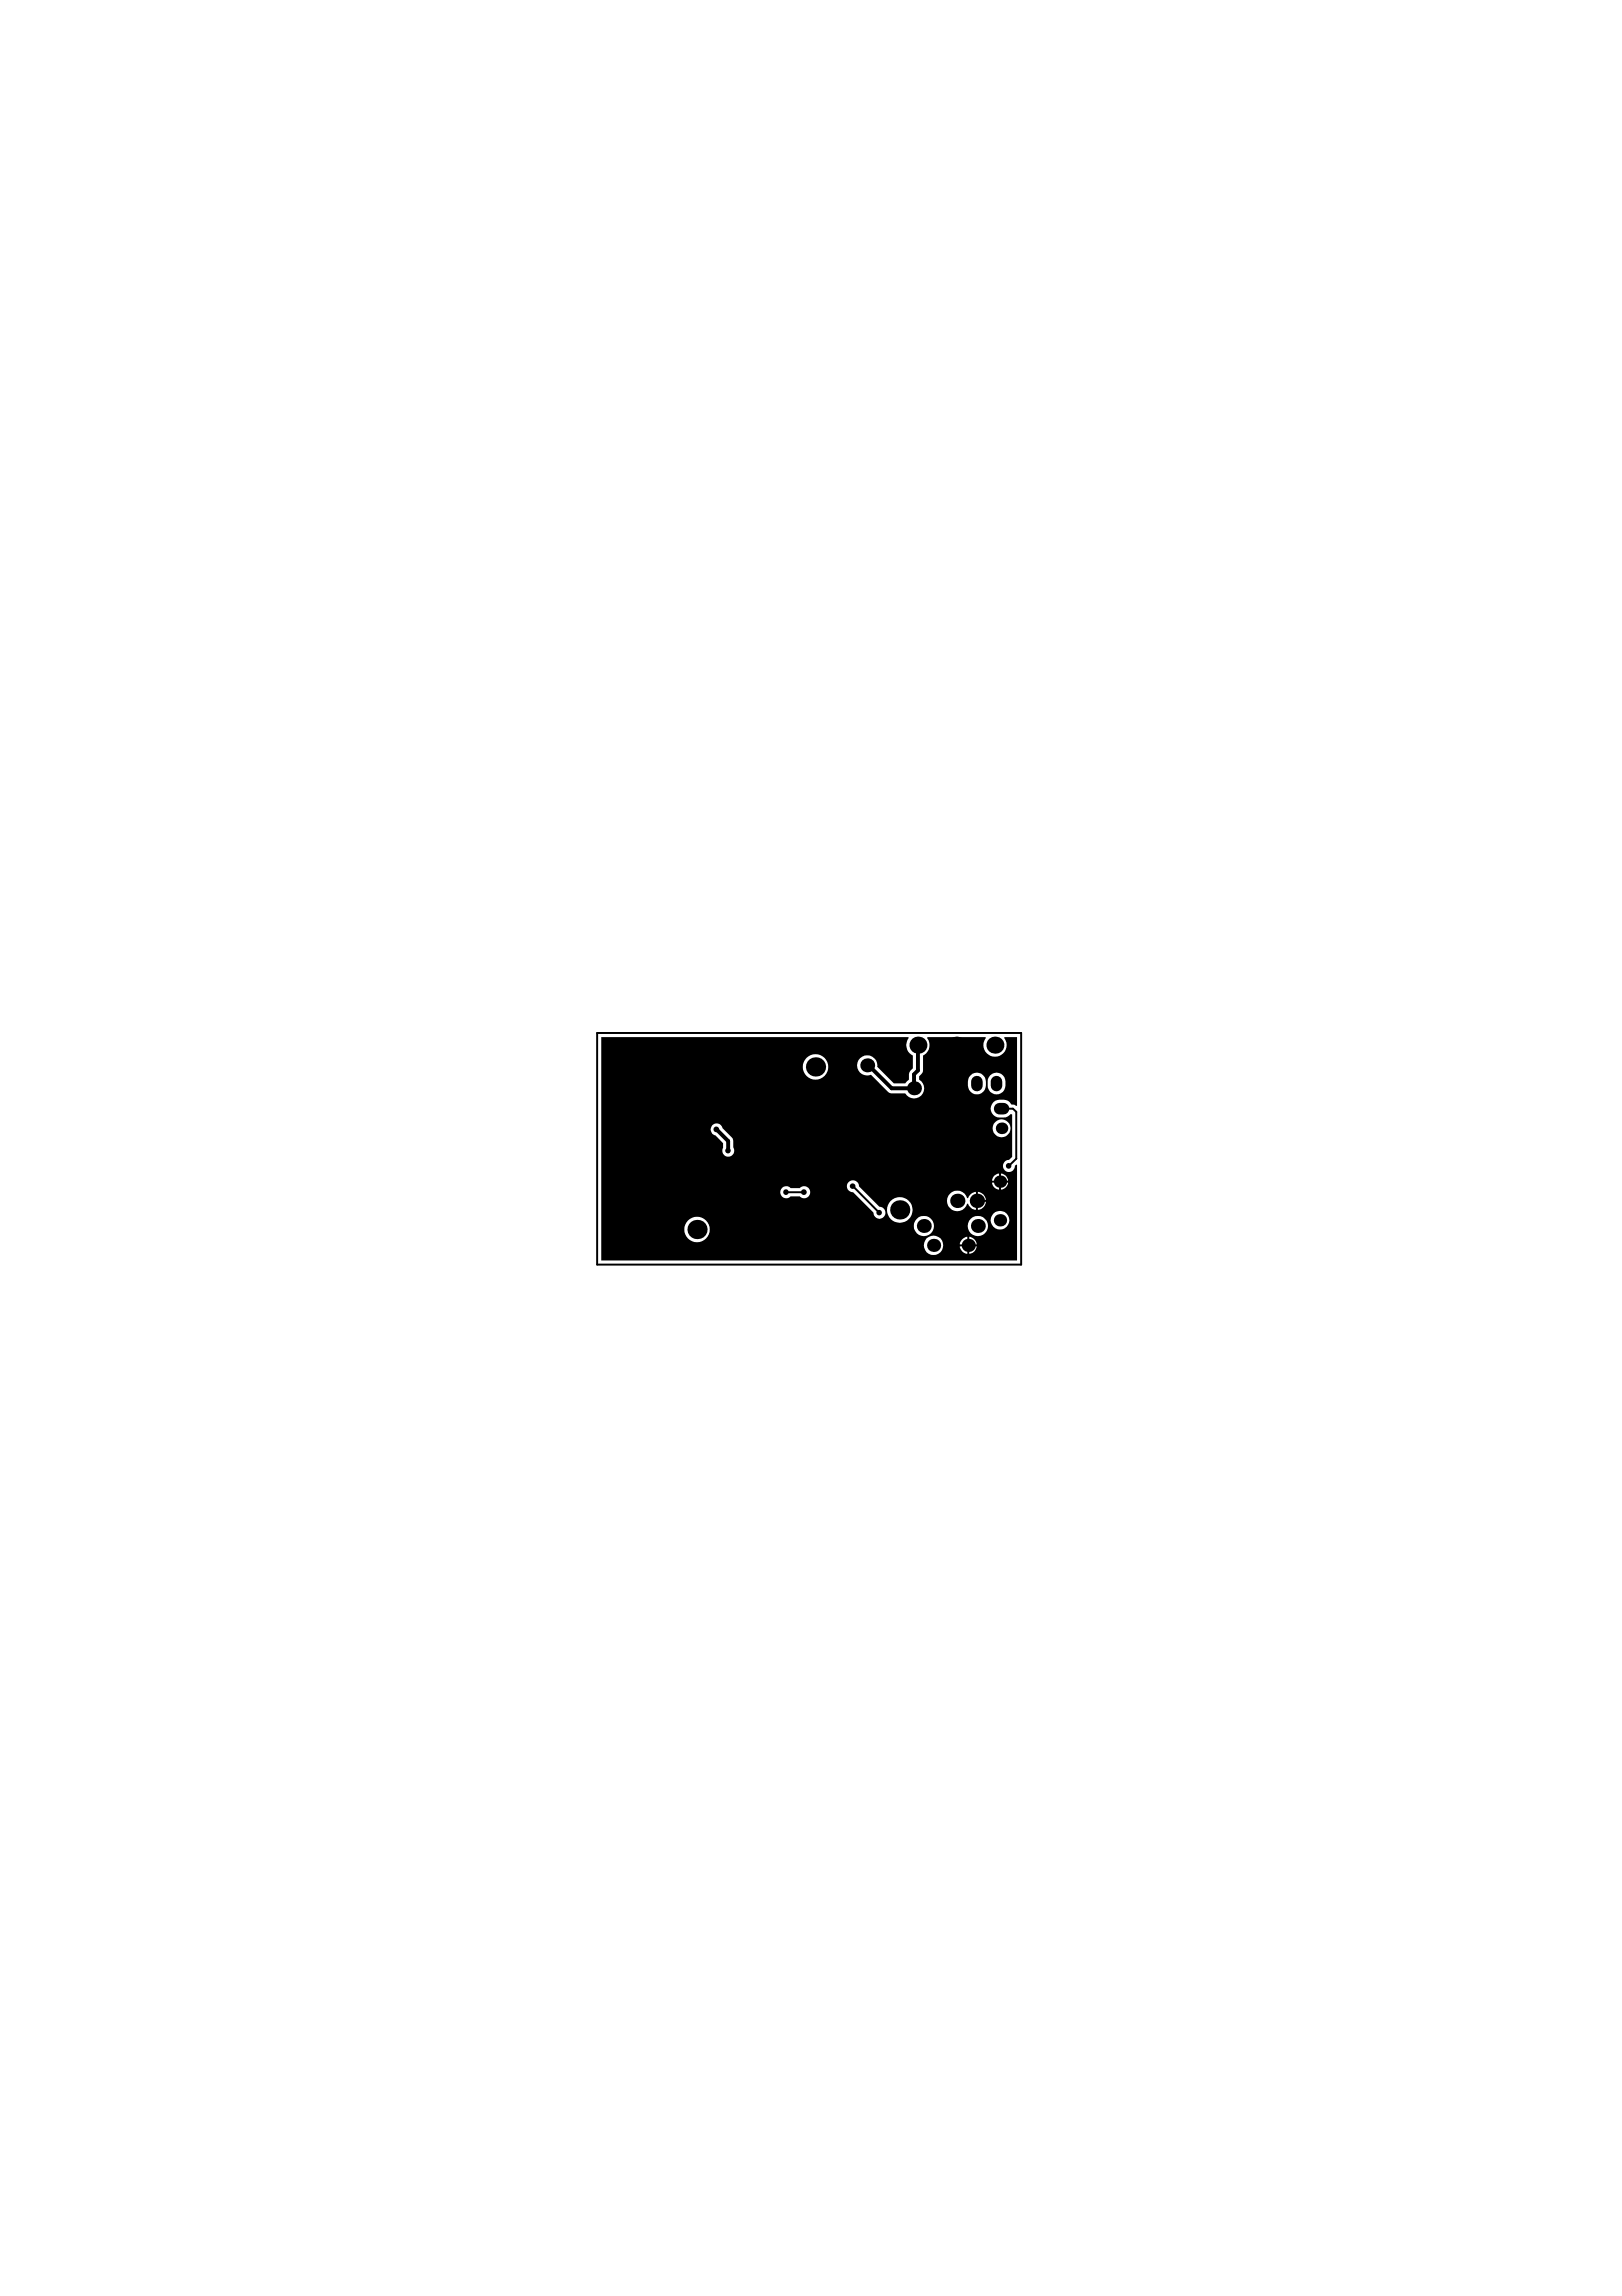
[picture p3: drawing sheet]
<svg xmlns="http://www.w3.org/2000/svg" width="210mm" height="297mm" viewBox="0 0 210 297" stroke-linecap="round" stroke-linejoin="round" font-family="sans-serif">
<path d="M77.3 133.6h54.8v30h-54.8zM101.8 154.2h2.3M110.4 153.5l3.4 3.4M129.6 143.4h1.5l.4 .4v6.1l-.9 .9" fill="none" stroke="#000" stroke-width=".25"/>
<g fill="#000">
<path d="M77.8 134.2h39.7l.1 .1a1.5 1.5 0 0 0 .5 2.3v1.6l-.4 .6-.1 .9-.5 .5h-1.4l-2.2-2.2a1.31 1.31 0 0 0-1.3-1.5 1.31 1.31 0 0 0-1.3 1.6 1.31 1.31 0 0 0 1.8 .9l2.4 2.4 2 .1a1.31 1.31 0 0 0 2.1 .2 1.31 1.31 0 0 0-.3-2v-.5l.5-.5 .1-2.1a1.48 1.48 0 0 0 .5-2.3v-.1h7.5l.1 .1a1.49 1.49 0 0 0 .2 2 1.49 1.49 0 0 0 2 0 1.49 1.49 0 0 0 .1-2l.1-.1h1.6v8.9l-.7-.2a1.56 1.56 0 0 0-2.5 0 1.14 1.14 0 0 0 1 1.7 1.34 1.34 0 0 0 1.4-.5l.2 .1v5.5a1.06 1.06 0 0 1-.8 .5 .78 .78 0 0 0 0 1.3 .78 .78 0 0 0 1.1-.7l.2-.1h.1v12.4h-53.8zM103.9 138a1.65 1.65 0 0 0 3.3 0 1.65 1.65 0 0 0-3.3 0zM128.1 139.1a1.66 1.66 0 0 0 .3 2.3 1.15 1.15 0 0 0 1.7-1 1.24 1.24 0 0 0-.3-1.3 1.24 1.24 0 0 0-1.4-.2zM125.6 139.1a1.45 1.45 0 0 0-.3 1.5 1.45 1.45 0 0 0 1.1 1 1.27 1.27 0 0 0 1.2-1.7 1.15 1.15 0 0 0-.7-1 1.15 1.15 0 0 0-1.3 .2zM128.4 146a1.2 1.2 0 0 0 2.4 0 1.2 1.2 0 0 0-2.4 0zM92.2 145.6a.8 .8 0 0 0 .4 1.3l1 1v.6a.78 .78 0 0 0 .6 1.2 .78 .78 0 0 0 .7-1.2l-.1-1.2-1.3-1.4a.77 .77 0 0 0-1.3-.3zM129.5 151.8v.9h.9a.96 .96 0 0 0-.9-.9zM128.7 152.1l-.3 .6h.9v-.9zM101.2 153.7a.78 .78 0 0 0 0 1.1 .78 .78 0 0 0 1.1 0h1.2a.78 .78 0 0 0 1.1 0 .78 .78 0 0 0 0-1.1 .78 .78 0 0 0-1.1 0h-1.2a.76 .76 0 0 0-1.1 0zM129.5 153v.9a1.01 1.01 0 0 0 .9-.9zM128.4 153a1.01 1.01 0 0 0 .9 .9v-.9zM126.5 154.2v1h1.1a1.14 1.14 0 0 0-1.1-1zM126.5 155.5v1a1.14 1.14 0 0 0 1.1-1zM122.9 154.4a1.33 1.33 0 0 0 .3 2.1 1.33 1.33 0 0 0 2-.8h.1a1.23 1.23 0 0 0 1 .8v-2.3a1.39 1.39 0 0 0-1.1 .8 1.31 1.31 0 0 0-2.3-.6zM109.8 152.9a.77 .77 0 0 0-.1 .9 .77 .77 0 0 0 .7 .4l2.6 2.7a.78 .78 0 0 0 .8 .8 .78 .78 0 0 0 .8-.8 .78 .78 0 0 0-.8-.8l-2.6-2.6a.79 .79 0 0 0-.5-.7 .79 .79 0 0 0-.9 .1zM114.8 156.5a1.66 1.66 0 0 0 3.3 0 1.66 1.66 0 0 0-3.3 0zM128.2 157.9a1.2 1.2 0 0 0 2.4 0 1.2 1.2 0 0 0-2.4 0zM125.2 158.6a1.35 1.35 0 0 0 2.7 0 1.35 1.35 0 0 0-2.7 0zM118.3 158.6a1.3 1.3 0 0 0 2.6 0 1.3 1.3 0 0 0-2.6 0zM88.6 159.1a1.65 1.65 0 0 0 3.2 0 1.65 1.65 0 0 0-3.2 0zM125.4 160v1h1a1.11 1.11 0 0 0-1-1zM124.5 160.3l-.3 .5v.2h1v-1zM125.4 161.2v1a1.05 1.05 0 0 0 1-1zM124.2 161.2a1.05 1.05 0 0 0 1 1v-1zM119.6 161.1a1.26 1.26 0 0 0 2.5 0 1.26 1.26 0 0 0-2.5 0z"/>
<circle cx="79.9" cy="136.7" r=".36"/>
<circle cx="97.2" cy="137.8" r=".9"/>
<circle cx="105.5" cy="138" r="1.24"/>
<circle cx="112.2" cy="137.8" r=".9"/>
<circle cx="118.8" cy="135.2" r="1.1"/>
<circle cx="123.8" cy="135.2" r="1.1"/>
<circle cx="128.8" cy="135.2" r="1.1"/>
<circle cx="79.5" cy="158.6" r=".36"/>
<circle cx="79.9" cy="140.8" r=".36"/>
<circle cx="88.7" cy="155.4" r=".37"/>
<circle cx="90.2" cy="159.1" r="1.24"/>
<circle cx="92.7" cy="146.1" r=".37"/>
<circle cx="94.2" cy="148.9" r=".36"/>
<circle cx="101.7" cy="154.2" r=".36"/>
<circle cx="104" cy="154.2" r=".37"/>
<circle cx="108" cy="153.5" r=".36"/>
<circle cx="110.3" cy="153.5" r=".36"/>
<circle cx="113.8" cy="156.9" r=".36"/>
<circle cx="116.1" cy="148.3" r=".8"/>
<circle cx="116.4" cy="156.5" r="1.24"/>
<circle cx="117.6" cy="152.4" r=".36"/>
<circle cx="118.3" cy="140.8" r=".9"/>
<circle cx="119.6" cy="158.6" r=".9"/>
<circle cx="120" cy="151.5" r=".36"/>
<circle cx="123.9" cy="155.4" r=".93"/>
<circle cx="125.5" cy="151.2" r=".36"/>
<circle cx="126.4" cy="155.4" r=".93"/>
<circle cx="126.5" cy="158.6" r=".9"/>
<circle cx="129.4" cy="152.9" r=".8"/>
<circle cx="129.4" cy="157.9" r=".8"/>
<circle cx="129.6" cy="146" r=".75"/>
<circle cx="130.5" cy="150.8" r=".36"/>
<circle cx="130.8" cy="158.8" r=".37"/>
<circle cx="79.5" cy="161.6" r=".36"/>
<circle cx="86.1" cy="162.3" r=".36"/>
<circle cx="118.8" cy="161.1" r=".36"/>
<circle cx="120.8" cy="161.1" r=".85"/>
<circle cx="125.3" cy="161.1" r=".85"/>
</g>
<path d="M118.8 135.2v3.3l-.5 .5v1.8h-2.9l-3.1-3.1M92.7 146.1l1.5 1.5v1.3" fill="none" stroke="#000" stroke-width=".51"/>
<path d="M123.9 139.9v.5M126.4 139.9v.5M129 139.9v.5M129.4 143.4h.5M129.4 148.5h.5" fill="none" stroke="#000" stroke-width="1.5"/>
</svg>
